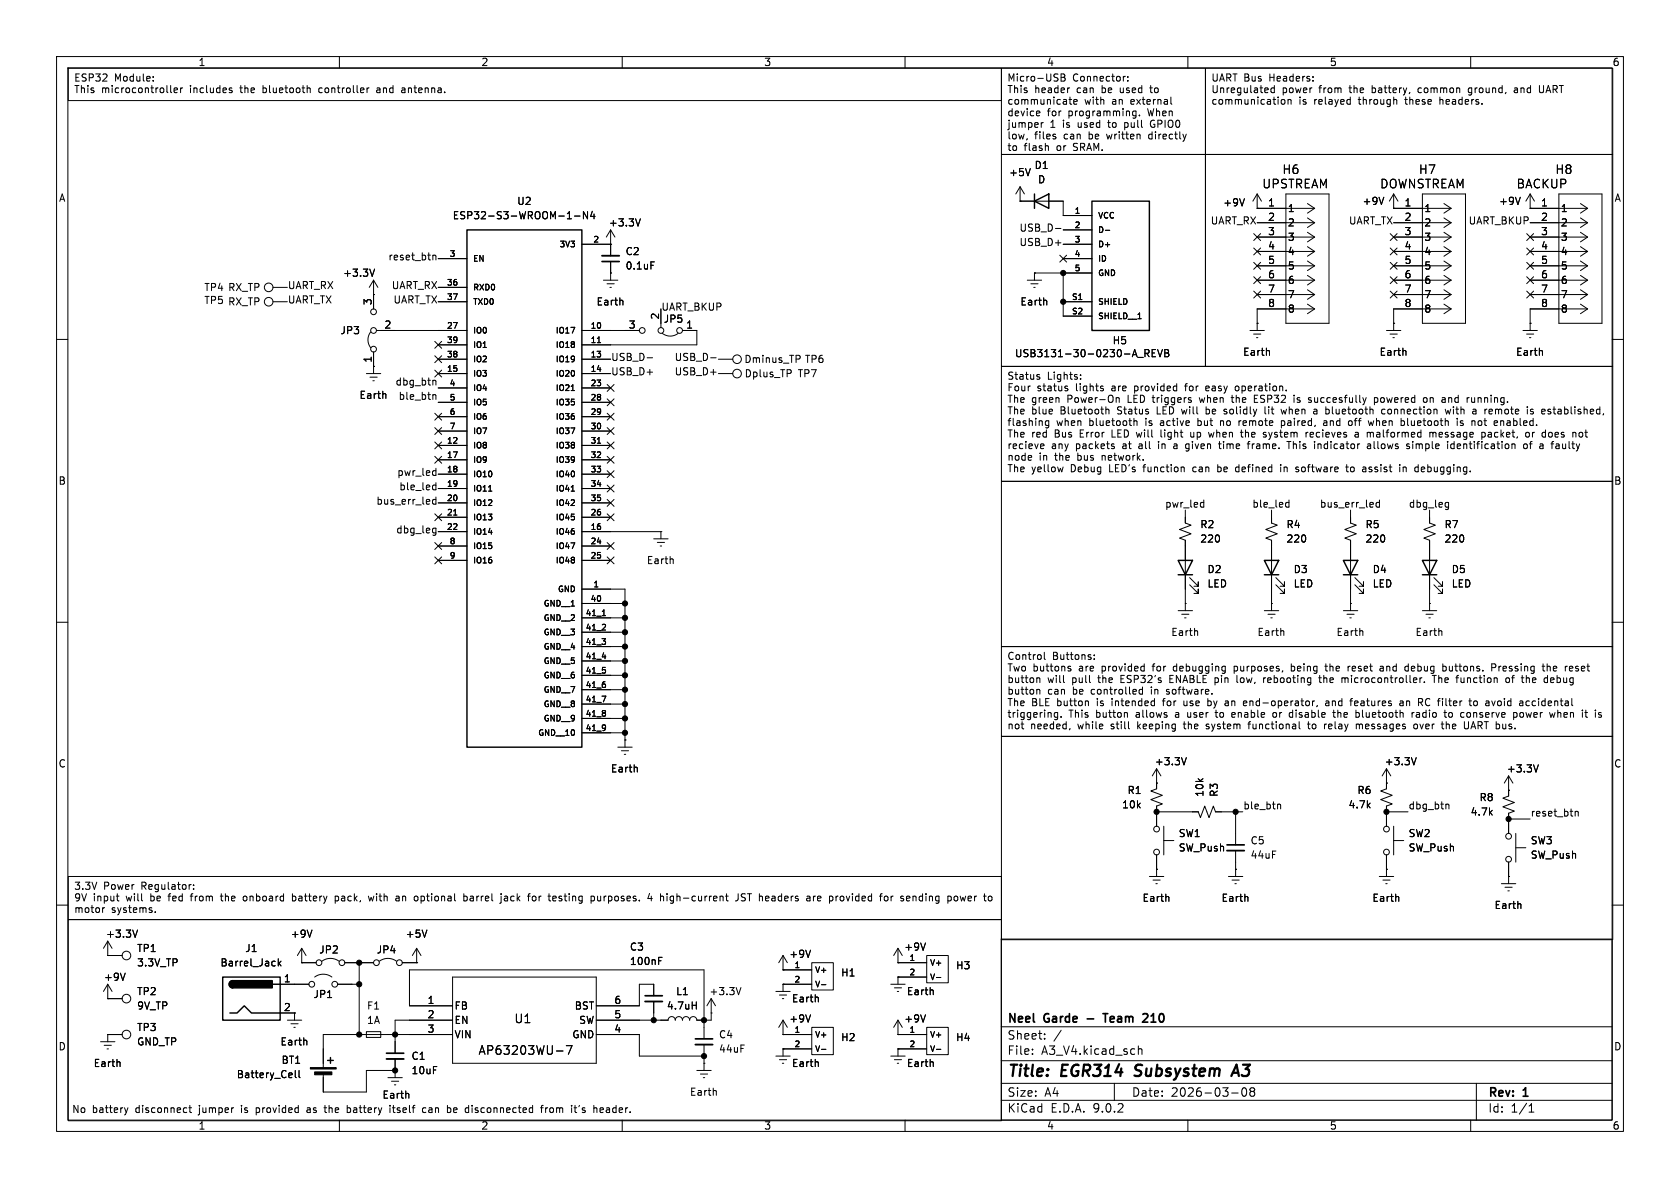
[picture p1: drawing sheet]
<svg xmlns="http://www.w3.org/2000/svg" width="297mm" height="210mm" viewBox="0 0 297 210" stroke-linecap="round" stroke-linejoin="round" font-family="sans-serif">
<defs><g id="words">
<g font-size="2.8">
<text x="178" y="190.9">Title:</text>
<text x="187.7" y="190.9">EGR314</text>
<text x="201.5" y="190.9">Subsystem</text>
<text x="219.6" y="190.9">A3</text>
</g>
<g font-size="2.1">
<text x="223.1" y="33.5">UPSTREAM</text>
<text x="226.6" y="31">H6</text>
<text x="243.9" y="33.5">DOWNSTREAM</text>
<text x="250.8" y="31">H7</text>
<text x="268" y="33.5">BACKUP</text>
<text x="274.9" y="31">H8</text>
<text x="90.9" y="181.1">U1</text>
<text x="178" y="184">Sheet:</text>
<text x="178" y="181.2">Neel</text>
<text x="184.7" y="181.2">Garde</text>
<text x="192.8" y="181.2">-</text>
<text x="196.4" y="181.2">Team</text>
<text x="204" y="181.2">210</text>
<text x="84.5" y="186.7">AP63203WU-7</text>
<text x="178" y="186.7">File:</text>
<text x="184.1" y="186.7">A3_V4.kicad_sch</text>
<text x="178" y="196.9">KiCad</text>
<text x="178" y="194.1">Size:</text>
<text x="184.7" y="194.1">A4</text>
<text x="185.7" y="196.9">E.D.A.</text>
<text x="193.3" y="196.9">9.0.2</text>
<text x="200" y="194.1">Date:</text>
<text x="207" y="194.1">2026-03-08</text>
<text x="263" y="194.3">Rev:</text>
<text x="263" y="196.9">Id:</text>
<text x="267.1" y="196.9">1/1</text>
<text x="269.4" y="194.3">1</text>
</g>
<g font-size="1.8">
<text x="35" y="11.9">1</text>
<text x="85" y="11.9">2</text>
<text x="135" y="11.9">3</text>
<text x="185" y="11.9">4</text>
<text x="235" y="11.9">5</text>
<text x="285" y="11.9">6</text>
<text x="13" y="14.7">ESP32</text>
<text x="13" y="16.8">This</text>
<text x="17.9" y="16.8">microcontroller</text>
<text x="20.2" y="14.7">Module:</text>
<text x="33.7" y="16.8">includes</text>
<text x="42.8" y="16.8">the</text>
<text x="46.9" y="16.8">bluetooth</text>
<text x="57" y="16.8">controller</text>
<text x="67.5" y="16.8">and</text>
<text x="72.1" y="16.8">antenna.</text>
<text x="178" y="14.7">Micro-USB</text>
<text x="178" y="16.8">This</text>
<text x="182.9" y="16.8">header</text>
<text x="189.6" y="14.7">Connector:</text>
<text x="190.5" y="16.8">can</text>
<text x="195" y="16.8">be</text>
<text x="198.5" y="16.8">used</text>
<text x="204" y="16.8">to</text>
<text x="214.1" y="14.7">UART Bus</text>
<text x="214.1" y="16.8">Unregulated</text>
<text x="224.5" y="14.7">Headers:</text>
<text x="226.7" y="16.8">power</text>
<text x="233.3" y="16.8">from</text>
<text x="238.9" y="16.8">the</text>
<text x="243" y="16.8">battery,</text>
<text x="251.4" y="16.8">common</text>
<text x="260.5" y="16.8">ground,</text>
<text x="268.8" y="16.8">and</text>
<text x="273.4" y="16.8">UART</text>
<text x="178" y="18.8">communicate</text>
<text x="178" y="20.9">device</text>
<text x="178" y="22.9">jumper</text>
<text x="185.1" y="20.9">for</text>
<text x="185.6" y="22.9">1</text>
<text x="188" y="22.9">is</text>
<text x="189" y="20.9">programming.</text>
<text x="190.8" y="22.9">used</text>
<text x="191.7" y="18.8">with</text>
<text x="196.4" y="22.9">to</text>
<text x="196.7" y="18.8">an</text>
<text x="199.4" y="22.9">pull</text>
<text x="200.2" y="18.8">external</text>
<text x="203.2" y="20.9">When</text>
<text x="204.2" y="22.9">GPIO0</text>
<text x="214.1" y="18.8">communication</text>
<text x="229.6" y="18.8">is</text>
<text x="232.4" y="18.8">relayed</text>
<text x="240.5" y="18.8">through</text>
<text x="248.9" y="18.8">these</text>
<text x="255.2" y="18.8">headers.</text>
<text x="178" y="25">low,</text>
<text x="178" y="27">to</text>
<text x="181" y="27">flash</text>
<text x="182.9" y="25">files</text>
<text x="186.9" y="27">or</text>
<text x="188.2" y="25">can</text>
<text x="190" y="27">SRAM.</text>
<text x="192.8" y="25">be</text>
<text x="196.2" y="25">written</text>
<text x="203.7" y="25">directly</text>
<text x="10.3" y="35.9">A</text>
<text x="178.3" y="31.3">+5V</text>
<text x="182.8" y="30.1">D1</text>
<text x="183.4" y="32.6">D</text>
<text x="285.3" y="35.9">A</text>
<text x="79.9" y="39">ESP32-S3-WROOM-1-N4</text>
<text x="91.3" y="36.4">U2</text>
<text x="107.5" y="40.2">+3.3V</text>
<text x="180.1" y="41.2">USB_D-</text>
<text x="213.9" y="39.9">UART_RX</text>
<text x="216.1" y="36.7">+9V</text>
<text x="224.1" y="36.6">1</text>
<text x="224.1" y="39.1">2</text>
<text x="224.1" y="41.7">3</text>
<text x="227.6" y="37.7">1</text>
<text x="227.6" y="40.2">2</text>
<text x="238.4" y="39.9">UART_TX</text>
<text x="240.8" y="36.4">+9V</text>
<text x="248.2" y="36.6">1</text>
<text x="248.2" y="39.1">2</text>
<text x="248.2" y="41.7">3</text>
<text x="251.7" y="37.7">1</text>
<text x="251.7" y="40.2">2</text>
<text x="259.5" y="39.9">UART_BKUP</text>
<text x="264.9" y="36.4">+9V</text>
<text x="272.3" y="36.6">1</text>
<text x="272.3" y="39.1">2</text>
<text x="272.3" y="41.7">3</text>
<text x="275.8" y="37.7">1</text>
<text x="275.8" y="40.2">2</text>
<text x="68.6" y="46.2">reset_btn</text>
<text x="110.5" y="45.3">C2</text>
<text x="110.5" y="47.8">0.1uF</text>
<text x="180.1" y="43.7">USB_D+</text>
<text x="224.1" y="44.2">4</text>
<text x="224.1" y="46.7">5</text>
<text x="227.6" y="42.8">3</text>
<text x="227.6" y="45.3">4</text>
<text x="227.6" y="47.9">5</text>
<text x="248.2" y="44.2">4</text>
<text x="248.2" y="46.7">5</text>
<text x="251.7" y="42.8">3</text>
<text x="251.7" y="45.3">4</text>
<text x="251.7" y="47.9">5</text>
<text x="272.3" y="44.2">4</text>
<text x="272.3" y="46.7">5</text>
<text x="275.8" y="42.8">3</text>
<text x="275.8" y="45.3">4</text>
<text x="275.8" y="47.9">5</text>
<text x="36" y="53.9">TP5 RX_TP</text>
<text x="36" y="51.7">TP4 RX_TP</text>
<text x="50.8" y="53.9">UART_TX</text>
<text x="50.8" y="51.3">UART_RX</text>
<text x="60.6" y="49.1">+3.3V</text>
<text x="69.2" y="51.3">UART_RX</text>
<text x="69.5" y="53.9">UART_TX</text>
<text x="224.1" y="49.3">6</text>
<text x="224.1" y="51.8">7</text>
<text x="227.6" y="50.4">6</text>
<text x="227.6" y="52.9">7</text>
<text x="248.2" y="49.3">6</text>
<text x="248.2" y="51.8">7</text>
<text x="251.7" y="50.4">6</text>
<text x="251.7" y="52.9">7</text>
<text x="272.3" y="49.3">6</text>
<text x="272.3" y="51.8">7</text>
<text x="275.8" y="50.4">6</text>
<text x="275.8" y="52.9">7</text>
<text x="60.1" y="59.3">JP3</text>
<text x="65.8" y="54" transform="rotate(-90 65.8 54)">3</text>
<text x="67.9" y="58.2">2</text>
<text x="105.4" y="54.2">Earth</text>
<text x="111.1" y="58.2">3</text>
<text x="116.6" y="56.6" transform="rotate(-90 116.6 56.6)">2</text>
<text x="116.8" y="55.1">UART_BKUP</text>
<text x="117.2" y="57.3">JP5</text>
<text x="121.2" y="58.2">1</text>
<text x="180.3" y="54.2">Earth</text>
<text x="224.1" y="54.4">8</text>
<text x="227.6" y="55.5">8</text>
<text x="248.2" y="54.4">8</text>
<text x="251.7" y="55.5">8</text>
<text x="272.3" y="54.4">8</text>
<text x="275.8" y="55.5">8</text>
<text x="65.8" y="64.2" transform="rotate(-90 65.8 64.2)">1</text>
<text x="107.9" y="64">USB_D-</text>
<text x="119.2" y="64">USB_D-</text>
<text x="131.5" y="64.4">Dminus_TP</text>
<text x="142.2" y="64.4">TP6</text>
<text x="179.3" y="63.3">USB3131-30-0230-A_REVB</text>
<text x="196.6" y="61.1">H5</text>
<text x="219.7" y="63.1">Earth</text>
<text x="243.8" y="63.1">Earth</text>
<text x="267.9" y="63.1">Earth</text>
<text x="63.5" y="70.7">Earth</text>
<text x="69.8" y="68.2">dbg_btn</text>
<text x="70.4" y="70.8">ble_btn</text>
<text x="107.9" y="66.6">USB_D+</text>
<text x="119.2" y="66.6">USB_D+</text>
<text x="131.6" y="66.9">Dplus_TP</text>
<text x="140.9" y="66.9">TP7</text>
<text x="178" y="67.4">Status</text>
<text x="178" y="69.5">Four</text>
<text x="178" y="71.5">The</text>
<text x="182.4" y="71.5">green</text>
<text x="183.3" y="69.5">status</text>
<text x="185.1" y="67.4">Lights:</text>
<text x="188.8" y="71.5">Power-On</text>
<text x="190.3" y="69.5">lights</text>
<text x="196.8" y="69.5">are</text>
<text x="199.6" y="71.5">LED triggers</text>
<text x="201" y="69.5">provided</text>
<text x="210.2" y="69.5">for</text>
<text x="212.8" y="71.5">when</text>
<text x="214" y="69.5">easy</text>
<text x="218.6" y="71.5">the</text>
<text x="219.4" y="69.5">operation.</text>
<text x="222.8" y="71.5">ESP32</text>
<text x="230" y="71.5">is</text>
<text x="232.8" y="71.5">succesfully</text>
<text x="244.6" y="71.5">powered</text>
<text x="253.5" y="71.5">on</text>
<text x="257" y="71.5">and</text>
<text x="261.6" y="71.5">running.</text>
<text x="178" y="73.6">The</text>
<text x="178" y="75.6">flashing</text>
<text x="178" y="77.7">The</text>
<text x="182.4" y="73.6">blue</text>
<text x="182.4" y="77.7">red</text>
<text x="186.6" y="77.7">Bus</text>
<text x="186.8" y="75.6">when</text>
<text x="187.6" y="73.6">Bluetooth</text>
<text x="191.2" y="77.7">Error</text>
<text x="192.7" y="75.6">bluetooth</text>
<text x="197" y="77.7">LED will</text>
<text x="197.8" y="73.6">Status</text>
<text x="202.8" y="75.6">is</text>
<text x="205" y="73.6">LED will</text>
<text x="205.6" y="75.6">active</text>
<text x="206.1" y="77.7">light</text>
<text x="211.5" y="77.7">up</text>
<text x="212.4" y="75.6">but</text>
<text x="214" y="73.6">be</text>
<text x="215" y="77.7">when</text>
<text x="216.6" y="75.6">no</text>
<text x="217.5" y="73.6">solidly</text>
<text x="220.1" y="75.6">remote</text>
<text x="220.9" y="77.7">the</text>
<text x="224.9" y="73.6">lit</text>
<text x="225" y="77.7">system</text>
<text x="227.8" y="75.6">paired,</text>
<text x="228" y="73.6">when</text>
<text x="232.7" y="77.7">recieves</text>
<text x="233.9" y="73.6">a</text>
<text x="235.5" y="75.6">and</text>
<text x="236.2" y="73.6">bluetooth</text>
<text x="240.1" y="75.6">off</text>
<text x="241.6" y="77.7">a</text>
<text x="243.8" y="75.6">when</text>
<text x="243.9" y="77.7">malformed</text>
<text x="246.3" y="73.6">connection</text>
<text x="249.7" y="75.6">bluetooth</text>
<text x="255.2" y="77.7">message</text>
<text x="257.9" y="73.6">with</text>
<text x="259.9" y="75.6">is</text>
<text x="262.7" y="75.6">not</text>
<text x="262.8" y="73.6">a</text>
<text x="264.6" y="77.7">packet,</text>
<text x="265.2" y="73.6">remote</text>
<text x="266.9" y="75.6">enabled.</text>
<text x="272.6" y="77.7">or</text>
<text x="272.9" y="73.6">is</text>
<text x="275.7" y="73.6">established,</text>
<text x="275.7" y="77.7">does</text>
<text x="178" y="79.7">recieve</text>
<text x="178" y="81.8">node</text>
<text x="178" y="83.8">The</text>
<text x="182.4" y="83.8">yellow</text>
<text x="183.7" y="81.8">in</text>
<text x="185.9" y="79.7">any</text>
<text x="186.6" y="81.8">the</text>
<text x="189.4" y="83.8">Debug</text>
<text x="190.3" y="79.7">packets</text>
<text x="190.8" y="81.8">bus</text>
<text x="195.3" y="81.8">network.</text>
<text x="196.4" y="83.8">LED's</text>
<text x="198.7" y="79.7">at</text>
<text x="201.8" y="79.7">all</text>
<text x="202.6" y="83.8">function</text>
<text x="205.4" y="79.7">in</text>
<text x="208.4" y="79.7">a</text>
<text x="210.7" y="79.7">given</text>
<text x="211.5" y="83.8">can</text>
<text x="216.1" y="83.8">be</text>
<text x="216.8" y="79.7">time</text>
<text x="219.5" y="83.8">defined</text>
<text x="222.1" y="79.7">frame.</text>
<text x="227.6" y="83.8">in</text>
<text x="229.3" y="79.7">This</text>
<text x="230.6" y="83.8">software</text>
<text x="234.2" y="79.7">indicator</text>
<text x="239.7" y="83.8">to</text>
<text x="242.8" y="83.8">assist</text>
<text x="243.8" y="79.7">allows</text>
<text x="249.5" y="83.8">in</text>
<text x="251" y="79.7">simple</text>
<text x="252.4" y="83.8">debugging.</text>
<text x="258.4" y="79.7">identification</text>
<text x="272.1" y="79.7">of</text>
<text x="275.1" y="79.7">a</text>
<text x="277.4" y="79.7">faulty</text>
<text x="10.3" y="85.9">B</text>
<text x="66.4" y="89.4">bus_err_led</text>
<text x="70.1" y="84.3">pwr_led</text>
<text x="70.5" y="86.9">ble_led</text>
<text x="205.9" y="89.8">pwr_led</text>
<text x="221.3" y="89.8">ble_led</text>
<text x="233.2" y="89.8">bus_err_led</text>
<text x="249" y="89.8">dbg_leg</text>
<text x="285.3" y="85.9">B</text>
<text x="69.9" y="94.5">dbg_leg</text>
<text x="212.1" y="93.6">R2</text>
<text x="227.3" y="93.6">R4</text>
<text x="241.3" y="93.6">R5</text>
<text x="255.3" y="93.6">R7</text>
<text x="114.3" y="99.9">Earth</text>
<text x="212.1" y="96.1">220</text>
<text x="213.4" y="101.5">D2</text>
<text x="227.3" y="96.1">220</text>
<text x="228.6" y="101.5">D3</text>
<text x="241.3" y="96.1">220</text>
<text x="242.6" y="101.5">D4</text>
<text x="255.3" y="96.1">220</text>
<text x="256.5" y="101.5">D5</text>
<text x="213.4" y="104.1">LED</text>
<text x="228.6" y="104.1">LED</text>
<text x="242.6" y="104.1">LED</text>
<text x="256.5" y="104.1">LED</text>
<text x="207" y="112.6">Earth</text>
<text x="222.2" y="112.6">Earth</text>
<text x="236.2" y="112.6">Earth</text>
<text x="250.1" y="112.6">Earth</text>
<text x="178" y="117">Control</text>
<text x="178" y="119">Two</text>
<text x="182.6" y="119">buttons</text>
<text x="186.1" y="117">Buttons:</text>
<text x="190.9" y="119">are</text>
<text x="195" y="119">provided</text>
<text x="204.3" y="119">for</text>
<text x="208.1" y="119">debugging</text>
<text x="219" y="119">purposes,</text>
<text x="229.3" y="119">being</text>
<text x="235.6" y="119">the</text>
<text x="239.8" y="119">reset</text>
<text x="245.6" y="119">and</text>
<text x="250.3" y="119">debug</text>
<text x="257.1" y="119">buttons.</text>
<text x="266" y="119">Pressing</text>
<text x="275.2" y="119">the</text>
<text x="279.4" y="119">reset</text>
<text x="178" y="121.1">button</text>
<text x="178" y="123.1">button</text>
<text x="178" y="125.2">The</text>
<text x="182.4" y="125.2">BLE</text>
<text x="185.2" y="121.1">will</text>
<text x="185.2" y="123.1">can</text>
<text x="187" y="125.2">button</text>
<text x="189.6" y="121.1">pull</text>
<text x="189.8" y="123.1">be</text>
<text x="193.2" y="123.1">controlled</text>
<text x="194.2" y="125.2">is</text>
<text x="194.4" y="121.1">the</text>
<text x="197" y="125.2">intended</text>
<text x="198.6" y="121.1">ESP32's</text>
<text x="204" y="123.1">in</text>
<text x="206.3" y="125.2">for</text>
<text x="206.9" y="123.1">software.</text>
<text x="207.4" y="121.1">ENABLE pin</text>
<text x="210.1" y="125.2">use</text>
<text x="214.5" y="125.2">by</text>
<text x="217.8" y="125.2">an</text>
<text x="219.7" y="121.1">low,</text>
<text x="221.3" y="125.2">end-operator,</text>
<text x="224.6" y="121.1">rebooting</text>
<text x="234.7" y="121.1">the</text>
<text x="236" y="125.2">and</text>
<text x="238.9" y="121.1">microcontroller.</text>
<text x="240.6" y="125.2">features</text>
<text x="249.6" y="125.2">an</text>
<text x="253" y="125.2">RC filter</text>
<text x="255.2" y="121.1">The</text>
<text x="259.6" y="121.1">function</text>
<text x="262.5" y="125.2">to</text>
<text x="265.5" y="125.2">avoid</text>
<text x="268.5" y="121.1">of</text>
<text x="271.5" y="121.1">the</text>
<text x="271.7" y="125.2">accidental</text>
<text x="275.7" y="121.1">debug</text>
<text x="178" y="127.2">triggering.</text>
<text x="178" y="129.2">not</text>
<text x="182.2" y="129.2">needed,</text>
<text x="189" y="127.2">This</text>
<text x="190.7" y="129.2">while</text>
<text x="193.9" y="127.2">button</text>
<text x="196.7" y="129.2">still</text>
<text x="201.1" y="127.2">allows</text>
<text x="201.5" y="129.2">keeping</text>
<text x="208.3" y="127.2">a</text>
<text x="210" y="129.2">the</text>
<text x="210.6" y="127.2">user</text>
<text x="214.1" y="129.2">system</text>
<text x="215.8" y="127.2">to</text>
<text x="218.8" y="127.2">enable</text>
<text x="221.8" y="129.2">functional</text>
<text x="226.3" y="127.2">or</text>
<text x="229.4" y="127.2">disable</text>
<text x="232.5" y="129.2">to</text>
<text x="235.6" y="129.2">relay</text>
<text x="237.4" y="127.2">the</text>
<text x="241.4" y="129.2">messages</text>
<text x="241.5" y="127.2">bluetooth</text>
<text x="251.7" y="127.2">radio</text>
<text x="251.8" y="129.2">over</text>
<text x="257" y="129.2">the</text>
<text x="257.7" y="127.2">to</text>
<text x="260.7" y="127.2">conserve</text>
<text x="261.1" y="129.2">UART bus.</text>
<text x="270.2" y="127.2">power</text>
<text x="276.9" y="127.2">when</text>
<text x="282.8" y="127.2">it</text>
<text x="10.3" y="135.9">C</text>
<text x="107.9" y="136.8">Earth</text>
<text x="204.1" y="135.5">+3.3V</text>
<text x="244.7" y="135.5">+3.3V</text>
<text x="266.3" y="136.8">+3.3V</text>
<text x="285.3" y="135.9">C</text>
<text x="198.3" y="143.1">10k</text>
<text x="199.2" y="140.6">R1</text>
<text x="213" y="141" transform="rotate(-90 213 141)">10k</text>
<text x="215.5" y="141" transform="rotate(-90 215.5 141)">R3</text>
<text x="219.7" y="143.2">ble_btn</text>
<text x="238.3" y="143.1">4.7k</text>
<text x="239.9" y="140.6">R6</text>
<text x="248.9" y="143.2">dbg_btn</text>
<text x="261.5" y="141.8">R8</text>
<text x="208.3" y="148.2">SW1</text>
<text x="221" y="149.5">C5</text>
<text x="248.9" y="148.2">SW2</text>
<text x="259.9" y="144.4">4.7k</text>
<text x="270.5" y="144.4">reset_btn</text>
<text x="270.5" y="149.5">SW3</text>
<text x="208.3" y="150.7">SW_Push</text>
<text x="221" y="152">44uF</text>
<text x="248.9" y="150.7">SW_Push</text>
<text x="270.5" y="152">SW_Push</text>
<text x="13" y="157.6">3.3V</text>
<text x="13" y="159.7">9V</text>
<text x="13" y="161.7">motor</text>
<text x="16.5" y="159.7">input</text>
<text x="18.3" y="157.6">Power</text>
<text x="19.7" y="161.7">systems.</text>
<text x="22.4" y="159.7">will</text>
<text x="25.1" y="157.6">Regulator:</text>
<text x="26.9" y="159.7">be</text>
<text x="30.3" y="159.7">fed</text>
<text x="34.4" y="159.7">from</text>
<text x="39.9" y="159.7">the</text>
<text x="44.1" y="159.7">onboard</text>
<text x="52.9" y="159.7">battery</text>
<text x="60.7" y="159.7">pack,</text>
<text x="66.9" y="159.7">with</text>
<text x="71.9" y="159.7">an</text>
<text x="75.3" y="159.7">optional</text>
<text x="84.2" y="159.7">barrel</text>
<text x="91" y="159.7">jack</text>
<text x="96.1" y="159.7">for</text>
<text x="99.9" y="159.7">testing</text>
<text x="107.5" y="159.7">purposes.</text>
<text x="117.9" y="159.7">4</text>
<text x="120.2" y="159.7">high-current</text>
<text x="133.8" y="159.7">JST headers</text>
<text x="146.7" y="159.7">are</text>
<text x="150.9" y="159.7">provided</text>
<text x="160.1" y="159.7">for</text>
<text x="164" y="159.7">sending</text>
<text x="172.5" y="159.7">power</text>
<text x="201.9" y="159.6">Earth</text>
<text x="215.9" y="159.6">Earth</text>
<text x="242.5" y="159.6">Earth</text>
<text x="264.1" y="160.9">Earth</text>
<text x="18.6" y="166">+3.3V</text>
<text x="51.3" y="166">+9V</text>
<text x="71.6" y="166">+5V</text>
<text x="18.3" y="173.6">+9V</text>
<text x="24.1" y="168.5">TP1</text>
<text x="24.1" y="171">3.3V_TP</text>
<text x="38.9" y="171">Barrel_Jack</text>
<text x="43.3" y="168.5">J1</text>
<text x="50.1" y="173.7">1</text>
<text x="56.3" y="168.8">JP2</text>
<text x="66.5" y="168.8">JP4</text>
<text x="111.3" y="168.2">C3</text>
<text x="111.3" y="170.8">100nF</text>
<text x="139.4" y="169.5">+9V</text>
<text x="148.6" y="172.8">H1</text>
<text x="159.8" y="168.2">+9V</text>
<text x="168.9" y="171.6">H3</text>
<text x="24.1" y="176.1">TP2</text>
<text x="24.1" y="178.7">9V_TP</text>
<text x="50.1" y="178.8">2</text>
<text x="55.3" y="176.6">JP1</text>
<text x="64.8" y="178.7">F1</text>
<text x="75.5" y="177.5">1</text>
<text x="80.3" y="178.7">FB</text>
<text x="101.5" y="178.7">BST</text>
<text x="108.5" y="177.5">6</text>
<text x="117.8" y="178.7">4.7uH</text>
<text x="119.4" y="176.1">L1</text>
<text x="125.3" y="176.1">+3.3V</text>
<text x="139.9" y="177.4">Earth</text>
<text x="160.2" y="176.1">Earth</text>
<text x="10.3" y="185.9">D</text>
<text x="24.1" y="182.5">TP3</text>
<text x="24.1" y="185">GND_TP</text>
<text x="49.5" y="185">Earth</text>
<text x="64.8" y="181.2">1A</text>
<text x="75.5" y="180.1">2</text>
<text x="75.5" y="182.6">3</text>
<text x="80.3" y="181.2">EN</text>
<text x="80.3" y="183.7">VIN</text>
<text x="101.1" y="183.7">GND</text>
<text x="102.3" y="181.2">SW</text>
<text x="108.5" y="180.1">5</text>
<text x="108.5" y="182.6">4</text>
<text x="127" y="183.7">C4</text>
<text x="139.4" y="180.9">+9V</text>
<text x="148.6" y="184.3">H2</text>
<text x="159.8" y="180.9">+9V</text>
<text x="168.9" y="184.3">H4</text>
<text x="285.3" y="185.9">D</text>
<text x="16.5" y="188.8">Earth</text>
<text x="41.8" y="190.8">Battery_Cell</text>
<text x="49.7" y="188.3">BT1</text>
<text x="72.7" y="187.6">C1</text>
<text x="72.7" y="190.1">10uF</text>
<text x="127" y="186.3">44uF</text>
<text x="139.9" y="188.8">Earth</text>
<text x="160.2" y="188.8">Earth</text>
<text x="12.7" y="197">No</text>
<text x="16.3" y="197">battery</text>
<text x="24.1" y="197">disconnect</text>
<text x="35.5" y="197">jumper</text>
<text x="43.1" y="197">is</text>
<text x="45.9" y="197">provided</text>
<text x="55.1" y="197">as</text>
<text x="58.5" y="197">the</text>
<text x="62.6" y="197">battery</text>
<text x="67.5" y="194.4">Earth</text>
<text x="70.4" y="197">itself</text>
<text x="76.4" y="197">can</text>
<text x="80.9" y="197">be</text>
<text x="84.3" y="197">disconnected</text>
<text x="98" y="197">from</text>
<text x="103.5" y="197">it's</text>
<text x="107.6" y="197">header.</text>
<text x="121.9" y="193.9">Earth</text>
<text x="35" y="199.9">1</text>
<text x="85" y="199.9">2</text>
<text x="135" y="199.9">3</text>
<text x="185" y="199.9">4</text>
<text x="235" y="199.9">5</text>
<text x="285" y="199.9">6</text>
</g>
<g font-size="1.4">
<text x="189.9" y="37.8">1</text>
<text x="189.9" y="40.4">2</text>
<text x="194.1" y="38.8">VCC</text>
<text x="194.1" y="41.4">D-</text>
<text x="79.4" y="45.5">3</text>
<text x="83.6" y="46.5">EN</text>
<text x="98.8" y="43.9">3V3</text>
<text x="104.8" y="42.9">2</text>
<text x="189.9" y="42.9">3</text>
<text x="189.9" y="45.5">4</text>
<text x="194.1" y="43.9">D+</text>
<text x="194.1" y="46.5">ID</text>
<text x="78.9" y="50.5">36</text>
<text x="78.9" y="53.1">37</text>
<text x="83.6" y="51.5">RXD0</text>
<text x="189.4" y="53.1">S1</text>
<text x="189.9" y="48">5</text>
<text x="194.1" y="49">GND</text>
<text x="78.9" y="58.2">27</text>
<text x="83.6" y="54.1">TXD0</text>
<text x="83.6" y="59.2">IO0</text>
<text x="98.1" y="59.2">IO17</text>
<text x="104.3" y="58.2">10</text>
<text x="189.4" y="55.6">S2</text>
<text x="194.1" y="54.1">SHIELD</text>
<text x="194.1" y="56.6">SHIELD__1</text>
<text x="78.9" y="60.7">39</text>
<text x="78.9" y="63.2">38</text>
<text x="78.9" y="65.8">15</text>
<text x="83.6" y="61.7">IO1</text>
<text x="83.6" y="64.2">IO2</text>
<text x="98.1" y="61.7">IO18</text>
<text x="98.1" y="64.2">IO19</text>
<text x="104.3" y="60.7">11</text>
<text x="104.3" y="63.2">13</text>
<text x="104.3" y="65.8">14</text>
<text x="79.4" y="68.3">4</text>
<text x="79.4" y="70.9">5</text>
<text x="83.6" y="66.8">IO3</text>
<text x="83.6" y="69.3">IO4</text>
<text x="83.6" y="71.9">IO5</text>
<text x="98.1" y="66.8">IO20</text>
<text x="98.1" y="69.3">IO21</text>
<text x="98.1" y="71.9">IO35</text>
<text x="104.3" y="68.3">23</text>
<text x="104.3" y="70.9">28</text>
<text x="79.4" y="73.4">6</text>
<text x="79.4" y="75.9">7</text>
<text x="83.6" y="74.4">IO6</text>
<text x="83.6" y="76.9">IO7</text>
<text x="98.1" y="74.4">IO36</text>
<text x="98.1" y="76.9">IO37</text>
<text x="104.3" y="73.4">29</text>
<text x="104.3" y="75.9">30</text>
<text x="78.9" y="78.5">12</text>
<text x="78.9" y="81">17</text>
<text x="78.9" y="83.6">18</text>
<text x="83.6" y="79.5">IO8</text>
<text x="83.6" y="82">IO9</text>
<text x="98.1" y="79.5">IO38</text>
<text x="98.1" y="82">IO39</text>
<text x="104.3" y="78.5">31</text>
<text x="104.3" y="81">32</text>
<text x="104.3" y="83.6">33</text>
<text x="78.9" y="86.1">19</text>
<text x="78.9" y="88.6">20</text>
<text x="83.6" y="84.6">IO10</text>
<text x="83.6" y="87.1">IO11</text>
<text x="83.6" y="89.6">IO12</text>
<text x="98.1" y="84.6">IO40</text>
<text x="98.1" y="87.1">IO41</text>
<text x="98.1" y="89.6">IO42</text>
<text x="104.3" y="86.1">34</text>
<text x="104.3" y="88.6">35</text>
<text x="78.9" y="91.2">21</text>
<text x="78.9" y="93.7">22</text>
<text x="83.6" y="92.2">IO13</text>
<text x="83.6" y="94.7">IO14</text>
<text x="98.1" y="92.2">IO45</text>
<text x="98.1" y="94.7">IO46</text>
<text x="104.3" y="91.2">26</text>
<text x="104.3" y="93.7">16</text>
<text x="79.4" y="96.3">8</text>
<text x="79.4" y="98.8">9</text>
<text x="83.6" y="97.3">IO15</text>
<text x="83.6" y="99.8">IO16</text>
<text x="98.1" y="97.3">IO47</text>
<text x="98.1" y="99.8">IO48</text>
<text x="104.3" y="96.3">24</text>
<text x="104.3" y="98.8">25</text>
<text x="96" y="107.4">GND__1</text>
<text x="98.5" y="104.9">GND</text>
<text x="104.3" y="106.4">40</text>
<text x="104.8" y="103.9">1</text>
<text x="96" y="110">GND__2</text>
<text x="96" y="112.5">GND__3</text>
<text x="103.4" y="109">41_1</text>
<text x="103.4" y="111.5">41_2</text>
<text x="96" y="115">GND__4</text>
<text x="96" y="117.6">GND__5</text>
<text x="103.4" y="114">41_3</text>
<text x="103.4" y="116.6">41_4</text>
<text x="103.4" y="119.1">41_5</text>
<text x="96" y="120.1">GND__6</text>
<text x="96" y="122.7">GND__7</text>
<text x="96" y="125.2">GND__8</text>
<text x="103.4" y="121.7">41_6</text>
<text x="103.4" y="124.2">41_7</text>
<text x="95" y="130.3">GND__10</text>
<text x="96" y="127.7">GND__9</text>
<text x="103.4" y="126.7">41_8</text>
<text x="103.4" y="129.3">41_9</text>
<text x="140.4" y="171.2">1</text>
<text x="140.4" y="173.7">2</text>
<text x="144" y="172.2">V+</text>
<text x="160.7" y="169.9">1</text>
<text x="160.7" y="172.5">2</text>
<text x="164.3" y="170.9">V+</text>
<text x="164.3" y="173.5">V-</text>
<text x="144" y="174.7">V-</text>
<text x="140.4" y="182.6">1</text>
<text x="140.4" y="185.2">2</text>
<text x="144" y="183.6">V+</text>
<text x="160.7" y="182.6">1</text>
<text x="160.7" y="185.2">2</text>
<text x="164.3" y="183.6">V+</text>
<text x="144" y="186.2">V-</text>
<text x="164.3" y="186.2">V-</text>
</g>
</g></defs>
<g fill="none" stroke="#000" stroke-width=".18">
<path d="M10 10h277v190h-277zM12 12h273v186h-273zM12.1 12.1h164.9v5.7h-164.9zM27.1 14.2v.1M27.1 13.6v.1M30.2 15.1v1.1l.2 .2M30.8 16l.6-.2-.1-.2-.3-.1-.2 .2v.6h.5M31.9 15.5v.9M32.3 15.5l-.4 .3M40.7 16h.3l.1 .2-.2 .2h-.3M40.7 15.5l.3 .1M54.7 15.5l.1 .2v.7"/>
<path d="M56.6 15.5l-.2 .3v.3l.2 .3M60 10v2M65.2 15.5l-.3 .3M67 15.5l-.4 .1M67.1 15.9h-.3l-.2 .2v.2l.5 .1M71.1 15.6h.4M71.6 15.8l-.4 .1-.2 .2 .2 .3 .4-.1M110 10v2M160 10v2M177 12.1h36.1v15.2h-36.1zM183.4 19.6l.4 .1v.2l-.6 .2M187.6 13.1h.4l.3 .2-.3 .4 .3 .1v.3l-.2 .2h-.5z"/>
<path d="M187.6 13.7h.4M189 15.5h.1M189 17.6h.5M189.2 17.2v1l.3 .2M189.8 18l.6-.1v-.3h-.4l-.2 .2 .1 .6h.5M199 13.5l-.3 .1M199.4 14.2v.1M199.4 13.6v.1M200.3 19.7h.5M200.8 19.6v1.1l-.2 .2-.3-.1M203.2 15.5h.5M203.4 15.1l.1 1.2"/>
<path d="M207 17.2v1l.2 .2M210 10v2M213.1 12.1h72v15.2h-72zM225.3 15.6l-.4-.1-.2 .3 .1 .5h.5M225.3 15.1v1.3M226.6 17.7l-.1 .5 .2 .2 .4-.1v-.6M227.7 17.6v.8M228.2 17.8v.6M232.1 14.2v.1M232.1 13.6v.1M250.9 15.5l-.2 .3v.3l.2 .3M254.6 17.2v1.2"/>
<path d="M254.7 17.6l-.1 .1M259.6 16.7l.3 .1M260 10v2M260.1 15.5l-.4 .1-.1 .2v.5l.5 .1M267.7 15.6h.5M268.3 15.8l-.4 .1-.2 .2 .2 .3 .4-.1M272.9 15.1l-.1 1.2-.2 .1-.4-.1M100.3 38.7h.7M101.6 38.2h.9M103.9 37.4v1.3l-.8-1.3v1.3M104.7 37.3l-.3 1h.8M105 37.8v.9"/>
<path d="M113.2 38.7l-.4 1.2M177 27.3h36.1v37.5h-36.1zM180.3 35.6h.1M180.3 35.6h7.7v2.5h5M180.3 33l-.7 1.3M180.3 33l.8 1.3M180.3 33v2.6M182.2 29.8l-.5 1.3M183.8 20.4l-.4 .1M184.1 21.7v.8M184.4 21.7l-.3 .2M185.2 25.8l.1 .1v.7"/>
<path d="M186.5 24.1l.2 .2-.2 .3M186.5 23.7l.1 .1M198.8 21.7v1.2M198.8 22.5h.2M200.3 20.4h.5M201.4 20.4v.1M203.2 23.8l-.1 .2 .1 .5M203.5 21.4l-.1 .4v.4l.4 .3M213.1 27.3h72v37.5h-72zM220 35.1l-.4 1.3M222.2 36.8h.1M222.2 34.3l-.7 1.3"/>
<path d="M222.2 34.3l.8 1.3M222.2 34.3v2.5M222.2 36.8h10.2M222.2 39.4h10.2M227.3 34.3h7.6v22.9h-7.6zM231.1 36l1.3 .8M231.1 38.5l1.3 .9M232.4 36.8l-1.3 .9M232.4 39.4l-1.3 .8M244.6 34.9l-.4 1.2M246.4 36.8h.1M246.4 34.3v2.5"/>
<path d="M246.4 34.3l-.8 1.3M246.4 34.3l.7 1.3M246.4 36.8h10.1M246.4 39.4h10.1M251.5 34.3h7.6v22.9h-7.6zM255.3 36l1.2 .8M255.3 38.5l1.2 .9M256.5 36.8l-1.2 .9M256.5 39.4l-1.2 .8M268.8 34.9l-.5 1.2M270.5 36.8h.1M270.5 34.3l-.8 1.3"/>
<path d="M270.5 34.3l.8 1.3M270.5 34.3v2.5M270.5 36.8h10.2M270.5 39.4h10.2M275.6 34.3h7.6v22.9h-7.6zM279.4 36l1.3 .8M279.4 38.5l1.3 .9M280.7 36.8l-1.3 .9M280.7 39.4l-1.3 .8M48.3 50.8h2.5M48.3 53.3h2.5M65.5 58.7a2.26 2.26 0 0 0 0 2.8"/>
<path d="M66 52.1h.1M66 49.5v5.1M66 49.5l.8 1.3M66 49.5l-.7 1.3M66.2 47.6l-.4 1.2M66.5 58.4h16M76.5 45.2l.2-.1 .3 .1 .1 .8M76.5 45.1v.9M77.5 45.7h5M77.5 50.8h5M77.5 53.3h5M102.9 58.4h10.1"/>
<path d="M102.9 43.2h5M106.7 49.5h2.5M107.3 50.2h1.3M107.8 50.8h.3M107.9 48.3h.1M107.9 43.2h.1M107.9 40.6v4.6M107.9 46.2v3.3M107.9 40.6l-.7 1.3M107.9 40.6l.8 1.3M110.1 53.1v.8M115.1 46.3h.6"/>
<path d="M116.8 54.6v3.3M117.1 58.9a2.26 2.26 0 0 0 2.8 0M120.6 58.4h2.6v2.6h-20.3M181.6 49.5h2.5M182.2 50.2h1.3M182.8 50.8h.2M182.9 48.3h.1M182.9 48.3h10.1M182.9 48.3v1.2M185 53.1l.1 .8M186.6 40.4h1M187.4 45.1l1.2 1.2"/>
<path d="M188 45.7h5M188 53.3h5M188 43.2h5M188 40.6h5M188 48.3v7.6h5M188.6 45.1l-1.2 1.2M195.4 40.7h.8M201.2 56.3h.6M221 58.4h2.5M221.6 59.1h1.3M221.6 51.5l1.3 1.2M221.6 46.4l1.3 1.2"/>
<path d="M221.6 48.9l1.3 1.2M221.6 41.3l1.3 1.2M221.6 43.8l1.3 1.3M222.1 59.7h.3M222.2 57.2h.1M222.2 49.5h10.2M222.2 41.9h10.2M222.2 44.5h10.2M222.2 47h10.2M222.2 52.1h10.2M222.9 51.5l-1.3 1.2M222.9 46.4l-1.3 1.2"/>
<path d="M222.9 48.9l-1.3 1.2M222.9 41.3l-1.3 1.2M222.9 43.8l-1.3 1.3M231.1 41.1l1.3 .8M231.1 43.6l1.3 .9M231.1 46.1l1.3 .9M231.1 48.7l1.3 .8M231.1 51.2l1.3 .9M231.1 53.8l1.3 .8M232.4 54.6h-10.2v3.8M232.4 41.9l-1.3 .9M232.4 44.5l-1.3 .8"/>
<path d="M232.4 47l-1.3 .8M232.4 49.5l-1.3 .9M232.4 52.1l-1.3 .8M232.4 54.6l-1.3 .9M245.1 58.4h2.5M245.7 59.1h1.3M245.8 43.8l1.2 1.3M245.8 46.4l1.2 1.2M245.8 48.9l1.2 1.2M245.8 51.5l1.2 1.2M245.8 41.3l1.2 1.2M246.3 59.7h.2"/>
<path d="M246.4 57.2h.1M246.4 49.5h10.1M246.4 41.9h10.1M246.4 44.5h10.1M246.4 47h10.1M246.4 52.1h10.1M247 43.8l-1.2 1.3M247 46.4l-1.2 1.2M247 48.9l-1.2 1.2M247 51.5l-1.2 1.2M247 41.3l-1.2 1.2M255.3 41.1l1.2 .8"/>
<path d="M255.3 43.6l1.2 .9M255.3 46.1l1.2 .9M255.3 48.7l1.2 .8M255.3 51.2l1.2 .9M255.3 53.8l1.2 .8M256.5 54.6h-10.1v3.8M256.5 41.9l-1.2 .9M256.5 44.5l-1.2 .8M256.5 47l-1.2 .8M256.5 49.5l-1.2 .9M256.5 52.1l-1.2 .8M256.5 54.6l-1.2 .9"/>
<path d="M269.2 58.4h2.6M269.9 59.1h1.2M269.9 43.8l1.2 1.3M269.9 46.4l1.2 1.2M269.9 41.3l1.2 1.2M269.9 48.9l1.2 1.2M269.9 51.5l1.2 1.2M270.4 59.7h.2M270.5 57.2h.1M270.5 49.5h10.2M270.5 41.9h10.2M270.5 44.5h10.2"/>
<path d="M270.5 47h10.2M270.5 52.1h10.2M271.1 43.8l-1.2 1.3M271.1 46.4l-1.2 1.2M271.1 41.3l-1.2 1.2M271.1 48.9l-1.2 1.2M271.1 51.5l-1.2 1.2M279.4 41.1l1.3 .8M279.4 43.6l1.3 .9M279.4 46.1l1.3 .9M279.4 48.7l1.3 .8M279.4 51.2l1.3 .9"/>
<path d="M279.4 53.8l1.3 .8M280.7 54.6h-10.2v3.8M280.7 41.9l-1.3 .9M280.7 44.5l-1.3 .8M280.7 47l-1.3 .8M280.7 49.5l-1.3 .9M280.7 52.1l-1.3 .8M280.7 54.6l-1.3 .9M10 60h2M64.8 66h2.5M65.4 66.7h1.3M65.9 67.3h.3"/>
<path d="M66 64.8h.1M66 62.2v3.8M68.2 69.6v.8M76.6 69.8h.4l.1 .8M76.7 67.2l.4 .2v.7M76.9 78.1l1.2 1.2M76.9 73.1l1.2 1.2M76.9 75.6l1.2 1.2M76.9 60.4l1.2 1.2M76.9 65.4l1.2 1.2M76.9 62.9l1.2 1.2M77.5 61h5"/>
<path d="M77.5 63.5h5M77.5 66h5M77.5 68.6h5M77.5 71.1h5M77.5 73.7h5M77.5 76.2h5M77.5 78.7h5M78.1 78.1l-1.2 1.2M78.1 73.1l-1.2 1.2M78.1 75.6l-1.2 1.2M78.1 60.4l-1.2 1.2M78.1 65.4l-1.2 1.2"/>
<path d="M78.1 62.9l-1.2 1.2M101 69h.6M102.9 63.5h5M102.9 66h5M102.9 68.6h5M102.9 71.1h5M102.9 73.7h5M102.9 76.2h5M102.9 78.7h5M105.6 60.6h.6M105.6 78.4h.6M107.3 73.1l1.3 1.2"/>
<path d="M107.3 75.6l1.3 1.2M107.3 70.5l1.3 1.2M107.3 78.1l1.3 1.2M107.3 68l1.3 1.2M108.6 73.1l-1.3 1.2M108.6 75.6l-1.3 1.2M108.6 70.5l-1.3 1.2M108.6 68l-1.3 1.2M108.6 78.1l-1.3 1.2M114.4 63.2h1M125.6 63.2h1M127 63.5h2.5"/>
<path d="M127 66h2.5M139.8 65.5v.4M141.2 62.8l.3 .3-.1 .3-.2 .1M177 64.8h108.1v20.3h-108.1zM183.5 66.6l.3 .1v.2l-.1 .1h-.3M183.5 66.2l.3 .1M184.1 78.5h.4l.1 .3-.6 .1M184.5 79.3h-.4M185.4 74.4v1l-.2 .2h-.3M185.4 74.4h-.4l-.2 .2 .1 .6h.5M188.4 68.7h.3l.1 .2-.2 .2h-.2M191 66.9v.1"/>
<path d="M191 66.3v.1M194.9 68.7l.2 .1-.2 .3M194.9 68.2l.1 .1M195.5 72.5l.2-.2 .3 .1 .1 .8M197 78.9v.4M197.3 70.4l.2-.1h.3l.1 .8M197.3 70.3v.8M200.5 74.5l.1-.1h.4v.8M200.5 74v1.2M201.1 63.2h1M202.4 62.5l.6-.1 .1-.2v-.3l-.7-.1v1.3M202.7 62.5l.4 .6"/>
<path d="M203.7 62.4h.4M204.3 61.8h-.6v1.3h.6M204.7 61.8l.4 1.3 .4-1.3M204.8 78v.2M204.8 78.5v.8M205.2 76v1.1l.2 .2M205.9 61.8h.4l.3 .2-.3 .4 .3 .1v.3l-.2 .3h-.5zM205.9 62.4h.4M208 78.8h-.3l-.2 .2v.3h.5M209.4 68.2h.5M209.7 67.9l-.1 1.2M209.8 78.5h.4"/>
<path d="M210.1 79.6l-.3 .1M210.2 79.3h-.4M210.5 76.4l.1 .8 .3 .1 .1-.2M211.8 74v1.2M211.8 75.2h.1M211.9 74.4h-.1M212 70.3l.3 .8M213.2 71.9v1.3M213.2 73.1l.4 .1M213.6 72.3l-.4 .1M213.6 68.2h-.3l-.1 .2v.6l.4 .1M213.8 68.5l-.6 .2"/>
<path d="M214.6 76.4l-.2 .9-.3-.6-.2 .6M215.4 78.5h.5M215.6 78v1.1l.3 .2M215.8 74.4v.8M216.1 74.4l-.3 .1M216.6 72.3l.3 .1M216.6 72.8l.3 .1M216.9 73l-.2 .2h-.2M217.8 69.9v1.1l.3 .1M218.4 68.8l.2 .3 .3-.1M218.9 68.3l-.3-.1-.2 .3M219.3 76.4h.5"/>
<path d="M219.6 77.3h.2M220.2 76v1.3M220.4 76.4l-.2 .1M220.5 78.5h.5M221.4 78.5v.8M221.5 78.5l-.1 .2M221.8 69.9v1.2h.6M223.6 71.9v1.1l.2 .2M224.3 72.3v.9M224.3 76.4l.3 .9M224.4 62v.8M224.5 77.6l-.2 .1"/>
<path d="M226.5 72.3l.2 .9 .3-.6 .2 .6 .2-.9M226.5 74.4h.4l.2 .2-.1 .6h-.5M226.5 74.4v1.2M227.9 78v1.3M228.6 78v1.3M228.8 69.9v.1M229.3 71.1h.4M229.5 70.3l-.2 .2 .2 .2M231.6 76.6l.1 .6h.5M231.8 70.8v.3M232.2 76.6v.1l-.6 .1M232.8 73.1l-.1 .1"/>
<path d="M232.8 72.5v.7M232.8 72.6l-.1 .1M233.2 78.5l.3 .1v.7M234 74.4h.5l.1 .8M234.4 71.9v1.3M234.6 74.7h-.4l-.2 .2 .2 .3h.4M235.5 71.9v1.1l.2 .2M238.8 74.4l.2 .2v.4l-.2 .2M239.4 74.4h.5M239.7 76.4h.3l.1 .2v.7M240.1 77.2l-.4 .1M240.1 76.7l-.4 .1"/>
<path d="M241.8 78.5h.5v.8M242.3 78.8h-.4l-.2 .2 .2 .3h.4M242.9 74.4l-.3 .8M242.9 78v1.1l.2 .2M243 70.3h.3l.3 .2-.1 .6h-.5M243 70.3v1.3M243.5 76.4l-.1 .1M243.5 76.8l-.2 .2 .2 .3M244.1 70.4v.6M244.3 72.5v.6l.2 .1 .4-.1M245.4 72.5v.6l.2 .1 .3-.1M248.5 62l.1 .8"/>
<path d="M248.8 74v1l.2 .2M249.8 78.5v.8M250.4 78.5v.8M250.4 78.5v.1M251.9 70.3h.3l.1 .2-.1 .5-.3 .1M252.8 76.5l.3-.1 .2 .2M252.8 70.3v.8M253 70.3l-.2 .1M253.3 76.6l.2-.2 .3 .1 .1 .8M253.3 76.6v.7M254.8 76.4h-.2l-.2 .2 .1 .6 .3 .1M255 76.7l-.6 .1"/>
<path d="M255.5 72.3l.2 .9 .3-.6 .2 .6 .3-.9M256.1 70.3v.8M256.5 70.3l-.4 .1M256.6 79.3h.5M257 72.3v.9M257.1 78v1.3M257.6 74.4v.8M257.6 78.6l.1 .7h.3M258.2 78.8l-.6 .1M258.6 74.4h-.3l-.1 .2v.1l.4 .2v.3h-.4M260.7 71l-.4 .1M260.7 70.3v.8"/>
<path d="M261.5 74.4h.3l.2 .2-.1 .5-.4 .1M263.1 76.5h.5l.1 .8M263.7 76.7l-.5 .1-.1 .2 .1 .3 .5-.1M265.7 74.4l.1 .2v.6M269.4 78.6l-.1 .5 .3 .2h.3l.1-.2v-.5M270.4 78.5h.5M270.6 78.2v1.1M270.7 78h.2M270.9 76.4v.9M271.3 76.4l-.4 .3M272.6 62l.1 .8M273.2 76v1.3"/>
<path d="M274.2 78.5h.5M274.4 78.2v1.1M274.5 72.3h.5M274.7 71.9v1.1l.3 .2M275.3 76.4h-.2l-.2 .2 .1 .6 .3 .1M275.5 76.7l-.6 .1M276.8 78.5v.8M276.8 79.2l-.2 .1M280.2 76.4h.5M280.4 76v1.1l.3 .2M285 60h2M76.7 93.4h.4"/>
<path d="M76.7 83.2l.4 .1M76.7 85.7l.4 .1M76.9 90.8l1.2 1.2M76.9 95.9l1.2 1.2M76.9 98.5l1.2 1.2M76.9 80.7l1.2 1.2M77.1 82.8v1.3M77.1 85.3v1.3M77.1 87.9v1.2M77.1 93.4v1l-.2 .2h-.3M77.1 94.1l-.4 .1M77.1 84l-.4 .1"/>
<path d="M77.1 86.5l-.4 .1M77.1 88.3h-.4l-.2 .2 .1 .6h.5M77.5 81.3h5M77.5 83.8h5M77.5 86.4h5M77.5 88.9h5M77.5 91.4h5M77.5 94h5M77.5 96.5h5M77.5 99.1h5M78.1 90.8l-1.2 1.2M78.1 95.9l-1.2 1.2"/>
<path d="M78.1 98.5l-1.2 1.2M78.1 80.7l-1.2 1.2M80.2 91.1h.6M86.4 86.8h.6M101 86.8h.6M102.9 81.3h5M102.9 83.8h5M102.9 86.4h5M102.9 88.9h5M102.9 91.4h5M102.9 94h13.9M102.9 96.5h5"/>
<path d="M102.9 99.1h5M107.3 83.2l1.3 1.2M107.3 88.3l1.3 1.2M107.3 80.7l1.3 1.2M107.3 85.8l1.3 1.2M107.3 90.8l1.3 1.2M107.3 98.5l1.3 1.2M107.3 95.9l1.3 1.2M108.6 83.2l-1.3 1.2M108.6 88.3l-1.3 1.2M108.6 80.7l-1.3 1.2M108.6 85.8l-1.3 1.2"/>
<path d="M108.6 90.8l-1.3 1.2M108.6 98.5l-1.3 1.2M108.6 95.9l-1.3 1.2M115.6 95.3h2.5M116.2 95.9h1.3M116.7 96.5h.3M116.8 94h.1M116.8 94v1.3M119 98.9v.7M177 85.1h108.1v29.2h-108.1zM187.9 82.6l-.2 .8M209.3 82.6l.1 .8"/>
<path d="M209.5 90.2v2.3l1.1 .3-2.1 .8 2.1 .8-2.1 .7 1 .4v12.5M211.1 82.6l-.2 .2v.4l.2 .2M212.5 88.8l.3 .1M212.8 89.6l-.3 .1M212.8 88.4v1.3M215.3 82.1v1.3M215.3 83.3l.3 .1M215.6 82.6h-.3M218.5 82.6h.5M218.5 83.3h.5M224.8 90.2v2.3l1 .3-2 .8 2 .8-2 .7 1 .4v12.5M226.4 82.1v.2"/>
<path d="M226.4 82.6v.8M227 82.6v.8M227.2 82.6l-.2 .1M227.5 88.8l.4 .1M227.9 88.4v1.3M227.9 89.6l-.4 .1M229.4 83l.2 .2-.2 .2M229.4 82.6h.2M237.9 82.6h.5M238.1 82.1v1.1l.3 .2M238.8 90.2v2.3l1 .3-2.1 .8 2.1 .8-2.1 .7 1.1 .4v12.5M239.2 82.6h-.3l-.2 .2 .1 .5 .4 .1"/>
<path d="M242 83.3l.4 .1M242.4 82.6l-.4 .1 .1 .2 .3 .1M243.9 88.9l-.4-.1-.2 .3 .1 .5h.5M243.9 88.4v1.3M248.1 82.6v.8M248.1 82.7l.1-.1h.3l.1 .8M251.3 83.3h.5M251.3 82.6h.4l.2 .1M251.9 82.9l-.6 .1M252.7 90.2v2.3l1 .3-2 .8 2 .8-2 .7 1 .4v12.5M255.7 88.8l.4 .1M256.1 89.6l-.4 .1"/>
<path d="M256.1 88.8v1l-.1 .2-.3 .1M10 110h2M102.9 104.1h7.6v28M102.9 106.7h7.6M102.9 109.2h7.6M102.9 111.8h7.6M102.9 114.3h7.6M102.9 116.8h7.6M102.9 119.4h7.6M106.4 111.4h.7M106.4 112.9h.7l-.4 .4M106.5 108.8h.6"/>
<path d="M106.5 116.1h.6M107 110.5v.3M107 113.4v.4M107 118.5v.4M177 114.3h108.1v15.9h-108.1zM183.4 119.9h.4v.8M184.6 115.3v1.1l.2 .2M188.9 118.1l.4 .3v.2h-.4M188.9 117.8h.4M193.5 116.5v.1M193.5 115.8v.1M206.8 120h.4"/>
<path d="M207.4 119.4h-.6v1.3h.6M207.5 117.8l-.1 .2 .1 .6M208.3 108h2.5M208.9 108.6h1.3M209.4 109.2h.3M209.5 106.7h.1M210.3 103.4l1.5 1.5v-.8v.8h-.7M210.3 102.1l1.5 1.5v-.7v.7h-.7M211.7 111.6v.7M218.2 118.6h.3M218.2 117.8v1.2M218.5 117.8h-.3"/>
<path d="M218.7 119.4v1.1l.2 .2M223.4 119.8v.9M223.4 119.9v.2M223.5 108h2.6M224.1 120l.1 .6M224.2 108.6h1.2M224.7 109.2h.2M224.8 106.7h.1M225.6 103.4l1.5 1.5v-.8v.8h-.8M225.6 102.1l1.5 1.5v-.7v.7h-.8M226.9 111.6l.1 .7M228.3 117.8h.3l.2 .1"/>
<path d="M228.3 117.3v1.3M228.8 118.5l-.2 .1h-.3M233.3 119.4v1.1l.3 .2M234 119.4v1.3M234.2 117.8h.5M234.2 119.8l-.1 .1M234.4 117.3v1.1l.3 .2M237.5 108h2.5M237.7 119.9l.1 .1M237.8 120l.2-.2 .3 .1v.8M237.8 120v.7M238.1 108.6h1.3"/>
<path d="M238.6 117.8h.1M238.6 109.2h.3M238.8 106.7h.1M239.5 117.8h-.3l-.2 .2 .1 .6h.4M239.5 103.4l1.5 1.5v-.8v.8h-.7M239.5 102.1l1.5 1.5v-.7v.7h-.7M239.7 118.1l-.7 .1M240.9 111.6v.7M244.1 117.8h.3l.2 .2v.6M244.6 118.6h-.5M244.6 118.1h-.5M249.9 117.8h-.2l-.2 .2 .1 .6h.3"/>
<path d="M250.1 118.1l-.6 .1M251.5 108h2.5M252.1 108.6h1.3M252.6 109.2h.3M252.7 106.7h.1M253.5 103.4l1.5 1.5v-.8v.8h-.7M253.5 102.1l1.5 1.5v-.7v.7h-.7M253.6 119.4v1.3M254.3 119.4v1.3M254.8 111.6l.1 .7M256.2 117.8l.1 .8h.4M258.8 119.8v.9"/>
<path d="M263.7 117.3h.5l.2 .3-.1 .4h-.6M265 117.8v.8M265.4 117.8l-.4 .2M266.8 119.9v.6l-.2 .2-.3-.2M267.4 119.6v1.1M270.9 120l.1 .6M273.5 117.9l.2-.1h.3l.1 .8M273.5 117.3v1.3M274.5 119.8l.2 .3-.6 .1M274.7 117.8v.8M275.2 118.1l-.6 .1M278.5 118.6h.4"/>
<path d="M278.9 117.8l-.4 .2 .1 .1 .3 .1M285 110h2M102.9 121.9h7.6M102.9 124.5h7.6M102.9 127h7.6M102.9 129.5h7.6M106.4 123.1h.7l-.4 1M107 121v.4M107 125.7v.2M107 126.1v.4M107 128.2v.7M107.1 128.6l-.1 .1"/>
<path d="M109.2 132.1h2.6M109.9 132.7h1.2M110.4 133.4h.2M110.5 130.8h.1M112.6 135.7l.1 .8M177 130.2h108.1v35.9h-108.1zM183.4 121.9h.4v.8M187 126v1l-.3 .2h-.3M187 126h-.4l-.2 .2 .1 .5h.5M187.6 126.7v.1M188.1 120.6l.1 .1M189.2 128.8l-.2 .2"/>
<path d="M192.4 124v.8M199.3 126v.8M202 121.9h-.4l-.2 .2 .1 .5h.5M202 121.4v1.3M204.5 138.4h.1M204.5 135.9v3.5l-1 .4 2 .8-2 .8 2 .7-1 .4v3.6M204.5 135.9l-.8 1.3M204.5 135.9l.7 1.3M205.5 123.9h.5M205.7 123.7v1.1M206.2 122.6l.1 .1M206.4 121.9l-.2 .1 .2 .3"/>
<path d="M209.2 128h.5M209.3 123.9v.7l.4 .2M209.4 127.6v1.2M209.7 133.9l-.4 1.3M210 126v.6l.1 .2M213.2 128.8h.4M213.5 124l.4-.1 .2 .1M213.5 123.5v1.3M213.6 128l-.4 .2 .1 .2h.3M214.1 124.6l-.2 .2-.4-.1M215 125.5v1.1l.3 .2M217 123.9l.2 .2v.7"/>
<path d="M217.2 124.7l-.5 .1M217.2 124.2l-.5 .1M217.8 126.7h.5M217.8 126h.5M218.4 126.3l-.6 .1M220.2 123.9l.2 .3-.6 .1M220.4 124.7l-.2 .1M220.6 128h.5M220.8 127.8v1M224.7 120.1l-.6 .1M225.1 126.1l-.1 .5 .3 .2 .3-.1 .1-.1-.1-.5M228.5 125.5v1.3"/>
<path d="M228.5 126.7l-.1 .1M231.1 128h.5M231.3 127.6v1.1l.3 .1M232.3 123.9h.1M232.9 124.7l-.1 .2M234.4 124h.5v.8M234.9 124.2l-.4 .1-.2 .2 .2 .3 .4-.1M235.3 128h-.2l-.2 .2v.6h.4M235.5 128.3l-.6 .1M235.6 126h.5M235.8 125.5v1.1l.3 .2M236.5 125.5v1.3"/>
<path d="M236.9 126l-.4 .1M239.5 124.1l.2-.2h.2l.2 .2M239.5 124.6l.2 .2 .3-.1M240 128l.3 .2M240.1 124.2l-.6 .1M240.3 128.2l.2-.2 .3 .1 .1 .7M240.3 128.2v.6M240.9 125.5v1.1l.1 .2M245.1 138.4h.1M245.1 135.9v3.5l-1 .4 2 .8-2 .8 2 .7-1 .4v3.6M245.1 135.9l-.8 1.3M245.1 135.9l.8 1.3"/>
<path d="M247.5 124h.5l.1 .8M247.5 124.7h.6M248.1 124.2l-.6 .1M248.7 123.9v.9M249 123.9l-.3 .1M249.6 126v.8M250 126l-.4 .2M250 128.1l.4-.1 .2 .2-.1 .6h-.3l-.2-.1M250.4 133.9l-.5 1.3M250.4 126h.5l.1 .8M251 126.3h-.5l-.1 .2 .1 .3 .5-.1M251 128l.3 .8"/>
<path d="M251.4 123.6l-.6-.1v1.3M251.8 120.5v.2M252 124.2l.2 .5h.5M252.7 123.5h-.5l-.2 .5M255 127.6v1.1M255.7 127.6v1.2M255.9 128l.3 .2v.6M256.1 126.2l.2-.2h.3l.2 .2-.2 .5-.3 .1-.2-.2M258.8 120.5v.1M259.6 126h.3l.1 .2-.1 .5-.3 .1M260 128.8l.5-1.2 .4 1.2M260.2 128.5h.6"/>
<path d="M260.6 124l.3-.1 .3 .2-.1 .6h-.5M265 123.9l-.2 .2v.4l.2 .3M266.7 137.2v3.5l-1 .4 2 .8-2 .7 2 .8-1 .4v3.5M266.7 139.7h.1M266.7 137.2l-.8 1.2M266.7 137.2l.8 1.2M268.7 126.1l.2-.1 .4 .1v.5l-.1 .1-.3 .1-.2-.1zM270.3 123.9l.1 .1M270.4 124.7l-.1 .1M271.3 123.9l-.3 .1-.1 .1v.5l.4 .2M271.5 120.1l-.6 .1M272 135.2l-.5 1.3"/>
<path d="M274.7 120.6l-.2 .1M275.4 125.5v1.3M275.6 126l.3 .1v.7M282 125.5v.1M282 126v.8M12.1 154.9h164.9v7.7h-164.9zM20.6 158.4h.4M20.8 159.2l.2 .1M33.6 158.4h.5M33.7 156.4h.1M33.9 158.1l-.1 1.2M34.2 157.1v.1"/>
<path d="M34.2 156.4v.1M38.9 158.4h.5M39.1 158v1.1l.3 .2M43.5 158.5l-.3-.1-.2 .3 .1 .4 .1 .2 .3-.1M51.7 158.5l.4-.1 .2 .3-.1 .5h-.5M51.7 158v1.3M59.3 158.5l.3-.1 .3 .3-.2 .5h-.4M59.3 158.4v1.3M66.1 158.4l-.2 .9-.3-.6-.2 .6M70.5 158.5l.1 .8M70.6 159.2l-.2 .1M70.6 158.7l-.2 .1"/>
<path d="M71.2 158.4v.9M71.4 158.4l-.2 .1M74.4 159.2l.4 .1M74.4 158.4v1.3M74.8 158.4l-.4 .1M82 158.5l.4-.1 .2 .3-.1 .5h-.5M83.1 158.5h.5l.1 .8M83.7 158.7l-.4 .1-.2 .2 .2 .3 .4-.1M89.2 158.5h.5v.8M89.2 159.2h.5M89.7 158.7l-.5 .1M90.4 158.5l-.1 .2 .1 .5"/>
<path d="M95.3 158.4v.9M95.5 158.4l-.2 .3M99.3 158.5l-.3-.1-.2 .3 .6 .3M99.4 159.1l-.2 .2-.4-.1M105.6 158.4l.1 .8 .3 .1 .2-.2M106.2 158.4v.9M106.8 158.4v.9M107 158.4l-.2 .3M114.8 157.9l-.3 .9M116.8 158.5l.3-.1 .2 .2M116.8 158v1.3M119.7 158v1.3"/>
<path d="M119.7 158.5h.1M130.5 158v.9l-.4 .4M131.8 158.1l-.5-.1-.2 .1v.4l.5 .2 .2 .3-.3 .3-.5-.1M132.1 158h.8M132.5 158v1.3M145 158.4l.1 .3-.6 .1M145.1 159.2l-.1 .1M149.6 158.4l.3 .9 .3-.9M159.2 159.2l.4 .1M159.6 158.4l-.4 .2 .1 .2h.3M162.7 158.4l.4 .1M163.1 159.2l-.4 .1"/>
<path d="M163.1 158v1.3M170.7 158.4l-.2 .9M171.1 158.8l.6-.1v-.2l-.4-.1-.2 .2 .1 .6h.5M174 158v1.1M203.2 154.9h2.5M203.8 155.6h1.3M204.3 156.2h.3M204.5 143.5h7.3l.4 1 .8-2 .7 2 .8-2 .4 1h4.8M204.5 153.7h.1M204.5 151.1v3.8M205.7 148.6h1.8M205.7 146.1v5"/>
<path d="M206.6 158.5v.8M217.2 154.9h2.5M217.8 155.6h1.3M218.3 156.2h.3M218.4 153.7h.1M218.4 143.5v5.9M218.4 150.4v4.5M220.6 158.5v.8M225.9 142.2h.4l.1 .8M243.8 154.9h2.6M244.5 155.6h1.2M245 156.2h.2"/>
<path d="M245.1 153.7h.1M245.1 151.1v3.8M245.1 143.5h3.8M246.4 148.6h1.8M246.4 146.1v5M247.2 158.5l.1 .8M255.8 142.2l.4 .1v.7M265.4 156.2h2.6M266.1 156.8h1.2M266.6 157.5h.2M266.7 154.9h.1M266.7 152.4v3.8"/>
<path d="M266.7 144.8h3.8M268 149.9h1.7M268 147.3v5.1M268.8 159.8l.1 .8M278.5 143.4v.9M278.5 143.5l.2-.1 .3 .1v.8M10 160h2M12.1 162.6h164.9v35.5h-164.9zM18.2 160.6l-.1 .1M19 168.9h.1M19 176.5h.1M19 166.4l-.7 1.2"/>
<path d="M19 166.4l.8 1.2M19 166.4v2.5M19 174v2.5M19 176.5h2.6M19 168.9h2.6M19 174l-.7 1.3M19 174l.8 1.3M22.1 172l-.4 1.3M24.3 164.4l-.4 1.3M27.5 161.2v.1M49.2 169.5v1.3M49.3 170.3l.4 .5"/>
<path d="M49.5 174h5.1M49.5 179.1h2.6M49.7 169.9l-.5 .5M52.1 179.1h.1M52.1 179.1v1.2M53.3 170.2h.1M53.3 170.2h2.6M53.3 167.6l-.7 1.3M53.3 167.6l.8 1.3M53.3 167.6v2.6M55.2 164.4l-.5 1.3M55.6 172.7a2.54 2.54 0 0 1 3.1 0"/>
<path d="M56.9 169.9a2.54 2.54 0 0 1 3 0M59.7 174h3.8M61 170.2h5M63.5 170.2v12.7M67.1 169.9a2.54 2.54 0 0 1 3 0M71.1 170.2h2.6M73.7 170.2h.1M73.7 167.6l-.8 1.3M73.7 167.6l.7 1.3M73.7 167.6v2.6M75.5 164.4l-.4 1.3M80 177.8h-7.6v-6.3h52.1v12.1"/>
<path d="M80 172.7h25.4v15.3h-25.4zM115.6 176v-2h-2.6v3.8h-7.6M115.6 177v3.3M116.4 169.8h.5M116.4 169.2h.6M122.4 177.7h.7M123.1 177.1v1.3M125.7 179.1h.1M125.7 176.5v3.8h-2.5a.64 .64 0 0 0-.6-.6 .64 .64 0 0 0-.7 .6 .64 .64 0 0 0-.6-.6 .64 .64 0 0 0-.7 .6 .64 .64 0 0 0-.6-.6 .64 .64 0 0 0-.6 .6 .64 .64 0 0 0-.7-.6 .64 .64 0 0 0-.6 .6h-12.7M125.7 176.5l-.7 1.3M125.7 176.5l.8 1.3M131 174.6l-.4 1.2"/>
<path d="M137.2 175.3h2.5M137.8 175.9h1.3M138.3 176.5h.3M138.4 171.5h.1M138.4 174h.1M138.4 174h5.1M138.4 168.9v2.6M138.4 174v1.3M138.4 168.9l-.7 1.3M138.4 168.9l.8 1.3M138.4 171.5h5.1M143.3 168l-.4 1.2"/>
<path d="M143.3 179.4l-.4 1.3M143.5 170.2h3.8v4.8h-3.8zM144.6 176.3l.1 .8M145.2 174.1h.8M157.5 174h2.5M158.1 174.6h1.3M158.6 175.3h.3M158.7 172.7h.1M158.7 170.2h.1M158.7 170.2h5.1M158.7 172.7h5.1M158.7 167.6v2.6"/>
<path d="M158.7 172.7v1.3M158.7 167.6l-.7 1.3M158.7 167.6l.8 1.3M163.6 179.4l-.4 1.3M163.6 166.7l-.4 1.3M163.8 168.9h3.8v4.8h-3.8zM164.9 175.1l.1 .7M165.6 172.8h.7M177 166h108v32h-108zM285 160h2M17.8 184.2h2.5M18.4 184.8h1.3"/>
<path d="M18.9 185.4h.3M19 182.9h.1M19 182.9v1.3M19 182.9h2.6M21.2 187.8v.7M22.6 195.8l-.3 .9M33.4 195.8h.5M33.6 195.4v1.1l.3 .2M45.3 195.8v1.3M45.3 196.6l.1 .1M45.4 195.8l-.1 .1M50.8 180.3h2.5"/>
<path d="M51.4 181h1.3M51.9 181.6h.3M52.2 189.2v1.1l.2 .2M52.9 189.2v1.1l.1 .2M54.2 183.9v.8M54.7 195.8l-.4 .1M54.7 196.2h-.3l-.2 .2 .1 .2 .4 .1M57.3 195.8h.5M57.5 196.6l.3 .1M60 198v2M61.4 195.9l.3-.1 .3 .3-.1 .5h-.5M64.8 182.4h2.5v1h-2.5z"/>
<path d="M68.6 190.5h2.5M68.9 195.4v.1M68.9 195.8v.9M69.2 191.1h1.3M69.4 195.8h.4M69.5 195.4v1.1l.3 .2M69.7 191.8h.3M69.8 189.2h.1M69.8 187.2v3.3M69.8 189.2h-5v3.8h-7.7v-3.3M72.2 193.3l.1 .8M75.3 195.9l-.4-.1-.2 .3 .1 .5h.5"/>
<path d="M75.8 196.2v.4M80 182.9h-22.9v5.8M80 180.3h-10.2v5.9M80.6 195.8h-.2l-.2 .2 .1 .6 .3 .1M80.8 196.1l-.6 .1M83.5 195.4v.1M83.5 195.8v.9M95.6 195.8h.4M96 195.4l-.3 .2v1.1M96.5 195.8v.9M96.8 195.8l-.3 .3M97.4 195.8l-.2 .3v.3l.2 .3"/>
<path d="M98.4 185.8h1.1M100.1 184.8h1l-.6 1.6M102.4 195.4l-.1 .2M102.9 196.6l.2 .1M103.1 195.8l-.2 .2 .2 .2M105.4 182.9h7.6v3.8h11.5M106.1 195.9l.4-.1 .2 .3-.6 .1M106.1 196.6h.5M110 198v2M123.2 189.2h2.5M123.8 189.9h1.3M124.3 190.5h.3"/>
<path d="M124.5 188h.1M124.5 184.7v4.5M126.6 192.8v.8M137.2 186.7h2.5M137.8 187.3h1.3M138.3 188h.3M138.4 185.4h.1M138.4 182.9h.1M138.4 185.4h5.1M138.4 182.9h5.1M138.4 180.3v2.6M138.4 185.4v1.3"/>
<path d="M138.4 180.3l-.7 1.3M138.4 180.3l.8 1.3M143.5 181.6h3.8v4.8h-3.8zM144.6 187.8l.1 .7M145.2 185.5h.8M157.5 186.7h2.5M158.1 187.3h1.3M158.6 188h.3M158.7 185.4h.1M158.7 182.9h.1M158.7 185.4h5.1M158.7 182.9h5.1"/>
<path d="M158.7 180.3v2.6M158.7 185.4v1.3M158.7 180.3l-.7 1.3M158.7 180.3l.8 1.3M160 198v2M163.8 181.6h3.8v4.8h-3.8zM164.9 187.8l.1 .7M165.6 185.5h.7M177 194.5h108M177 191.5h108M177 187.5h108M177 181.5h108"/>
<path d="M182.5 186.3v.1M182.5 185.5v.1M184.7 183.6v.1M184.7 182.8v.1M187.6 182.1l-1.3 2M197 191.5v3M201.2 184.9v1.5M201.2 185.5l.3-.1 .3 .1 .1 .9M210 198v2M217.7 193.2h1.2M219.7 192.4l.2-.1a.81 .81 0 0 1 .6 .6 .81 .81 0 0 1-.3 .8l-.2 .1a.81 .81 0 0 1-.3-1.4zM221.2 192.9l-.2-.2 .2-.4 .5 .1 .1 .2-.3 .3"/>
<path d="M221.2 192.9l-.2 .3v.5l.2 .1 .5-.1 .1-.2-.1-.4-.2-.2M221.2 192.9h.3M260 198v2M261 191.5v6.5M270.3 196.6h.9M270.3 195.5l.4-.4v1.5"/>
<circle cx="47.5" cy="53.3" r=".76"/>
<circle cx="47.5" cy="50.8" r=".76"/>
<circle cx="66" cy="55.1" r=".51"/>
<circle cx="66" cy="58.4" r=".51"/>
<circle cx="113.5" cy="58.4" r=".51"/>
<circle cx="116.8" cy="58.4" r=".51"/>
<circle cx="120.1" cy="58.4" r=".51"/>
<circle cx="66" cy="61.7" r=".51"/>
<circle cx="130.3" cy="63.5" r=".76"/>
<circle cx="130.3" cy="66" r=".76"/>
<circle cx="204.5" cy="150.6" r=".51"/>
<circle cx="204.5" cy="146.6" r=".51"/>
<circle cx="245.1" cy="150.6" r=".51"/>
<circle cx="245.1" cy="146.6" r=".51"/>
<circle cx="266.7" cy="147.8" r=".51"/>
<circle cx="266.7" cy="151.9" r=".51"/>
<circle cx="22.4" cy="168.9" r=".76"/>
<circle cx="22.4" cy="176.5" r=".76"/>
<circle cx="55.1" cy="174" r=".51"/>
<circle cx="56.4" cy="170.2" r=".51"/>
<circle cx="59.2" cy="174" r=".51"/>
<circle cx="60.5" cy="170.2" r=".51"/>
<circle cx="66.5" cy="170.2" r=".51"/>
<circle cx="70.6" cy="170.2" r=".51"/>
<circle cx="22.4" cy="182.9" r=".76"/>
</g>
<path d="M200.6 190.1l.2 .1M200.9 188.4l-.2 .2 .1 .4M217.7 190.2l.9-2 .4 2M217.9 189.6h1" fill="none" stroke="#000" stroke-width=".4"/>
<path d="M106.4 46.2h3.1M216.9 149.4h3.1M114 176h3.1M195 179.2h.8M195.4 179.2v1.5M202.3 179.2l.5 .1 .1 .3-.9 1.1h.9M68.3 186.2h3.1M122.9 183.6h3.1" fill="none" stroke="#000" stroke-width=".3"/>
<g fill="none" stroke="#000" stroke-width=".25">
<path d="M182.9 35.6l2.5-1.3v2.5zM182.9 34.3v2.5M193 35.6h10.2v22.8h-10.2zM82.5 40.6h20.4v91.5h-20.4zM208.3 99.1h2.5l-1.3 2.5zM223.5 99.1h2.6l-1.3 2.5zM237.5 99.1h2.5l-1.2 2.5zM251.5 99.1h2.5l-1.3 2.5zM208.3 101.6h2.5M223.5 101.6h2.6M237.5 101.6h2.5M251.5 101.6h2.5"/>
<path d="M39.4 172.7h10.1v7.6h-10.1zM40.6 179.1h1.3l1.3-1.3 1.2 1.3h5.1M41.1 173.4a.64 .64 0 0 0-.6 .6 .64 .64 0 0 0 .6 .6M48.3 174h1.2M57.9 187.5h1M58.4 186.9v1.1"/>
</g>
<path d="M40.7 173.5l.4-.1v1.2a.63 .63 0 0 1-.5-.4 .63 .63 0 0 1 .1-.7zM41.1 173.4h7v1.2h-7z" fill="#000" stroke="#000" stroke-width=".25"/>
<path d="M106.4 45.2h3.1M216.9 150.4h3.1M114 177h3.1M68.3 187.2h3.1M122.9 184.7h3.1" fill="none" stroke="#000" stroke-width=".33"/>
<g fill="#000" stroke="#000" stroke-width=".18">
<path d="M54.9 188.7h4.5v.3h-4.5zM55.6 189.5h3.1v.5h-3.1z"/>
<circle cx="188" cy="53.3" r=".46"/>
<circle cx="188" cy="48.3" r=".46"/>
<circle cx="110.5" cy="109.2" r=".46"/>
<circle cx="110.5" cy="106.7" r=".46"/>
<circle cx="110.5" cy="119.4" r=".46"/>
<circle cx="110.5" cy="116.8" r=".46"/>
<circle cx="110.5" cy="114.3" r=".46"/>
<circle cx="110.5" cy="111.8" r=".46"/>
<circle cx="110.5" cy="127" r=".46"/>
<circle cx="110.5" cy="124.5" r=".46"/>
<circle cx="110.5" cy="121.9" r=".46"/>
<circle cx="110.5" cy="129.5" r=".46"/>
<circle cx="204.5" cy="143.5" r=".46"/>
<circle cx="218.4" cy="143.5" r=".46"/>
<circle cx="245.1" cy="143.5" r=".46"/>
<circle cx="266.7" cy="144.8" r=".46"/>
<circle cx="63.5" cy="170.2" r=".46"/>
<circle cx="63.5" cy="174" r=".46"/>
<circle cx="63.5" cy="182.9" r=".46"/>
<circle cx="69.8" cy="182.9" r=".46"/>
<circle cx="69.8" cy="189.2" r=".46"/>
<circle cx="115.6" cy="180.3" r=".46"/>
<circle cx="124.5" cy="180.3" r=".46"/>
<circle cx="124.5" cy="186.7" r=".46"/>
</g>
<use href="#words"/>
</svg>
